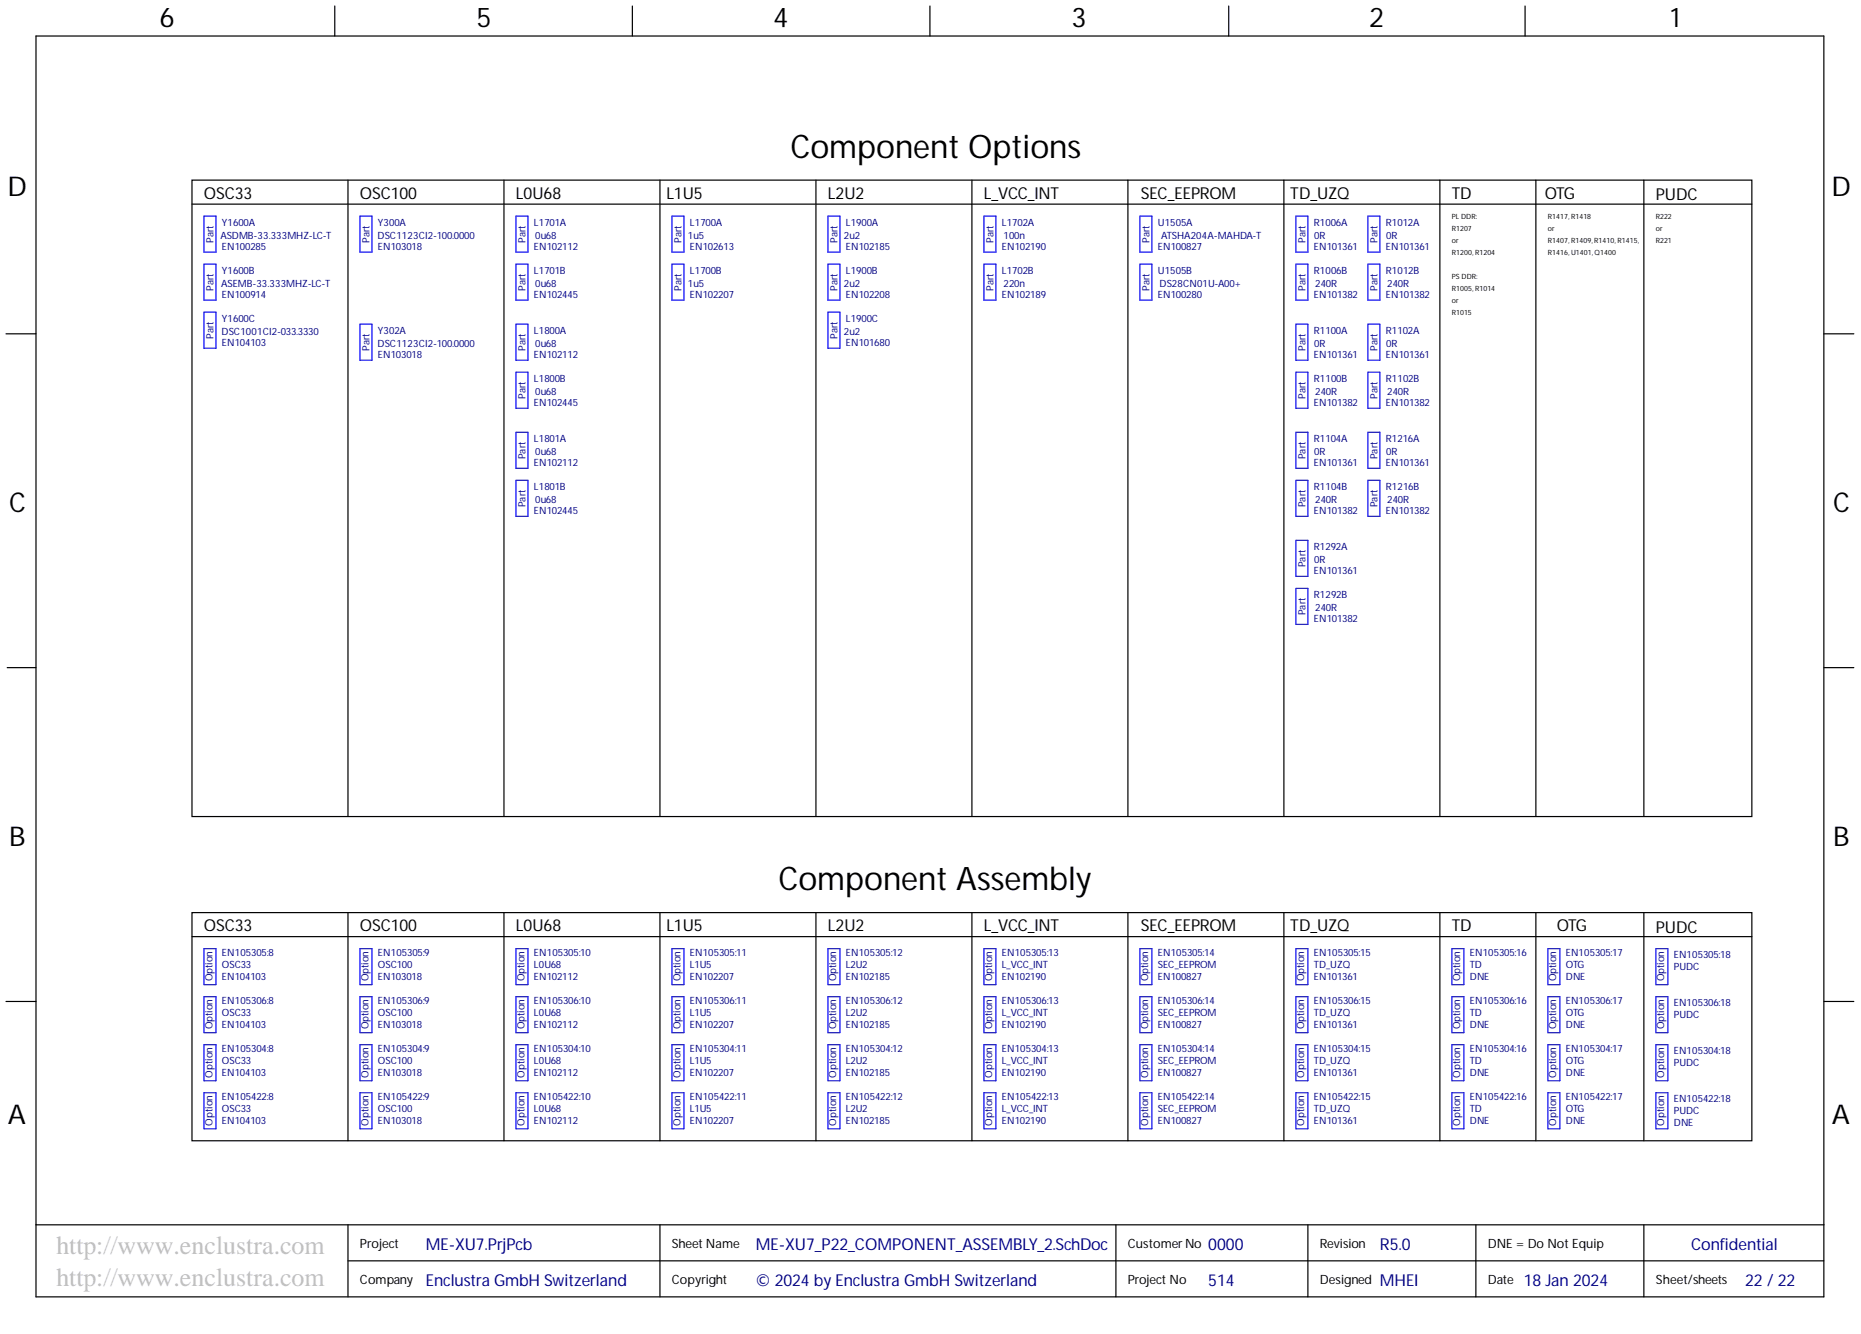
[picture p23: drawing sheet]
<svg xmlns="http://www.w3.org/2000/svg" width="393mm" height="282mm" viewBox="0 0 393 282" stroke-linecap="round" stroke-linejoin="round" font-family="sans-serif">
<defs><g id="words">
<g font-size="6.9">
<text x="167" y="33.3">Component Options</text>
<text x="164.5" y="188.1">Component Assembly</text>
</g>
<g font-size="5.8">
<text x="33.7" y="5.7">6</text>
<text x="100.7" y="5.7">5</text>
<text x="163.4" y="5.7">4</text>
<text x="226.5" y="5.7">3</text>
<text x="289.4" y="5.7">2</text>
<text x="353" y="5.7">1</text>
<text x="1.6" y="41.4">D</text>
<text x="387.1" y="41.4">D</text>
<text x="1.9" y="108.2">C</text>
<text x="387.4" y="108.2">C</text>
<text x="1.9" y="178.7">B</text>
<text x="387.4" y="178.7">B</text>
<text x="1.7" y="237.6">A</text>
<text x="387.2" y="237.6">A</text>
</g>
<g font-size="5.5" fill="#c0c0c0">
<text x="11.9" y="265">http://www.enclustra.com</text>
<text x="11.9" y="271.8">http://www.enclustra.com</text>
</g>
<g font-size="3.5">
<text x="43.1" y="42">OSC33</text>
<text x="76.1" y="42">OSC100</text>
<text x="109.1" y="42">L0U68</text>
<text x="140.8" y="42">L1U5</text>
<text x="175" y="42">L2U2</text>
<text x="208" y="42">L_VCC_INT</text>
<text x="241.1" y="42">SEC_EEPROM</text>
<text x="272.7" y="42">TD_UZQ</text>
<text x="306.9" y="42">TD</text>
<text x="326.5" y="42">OTG</text>
<text x="350" y="42.3">PUDC</text>
<text x="43.1" y="196.8">OSC33</text>
<text x="76.1" y="196.8">OSC100</text>
<text x="109.1" y="196.8">L0U68</text>
<text x="140.8" y="196.8">L1U5</text>
<text x="175" y="196.8">L2U2</text>
<text x="208" y="196.8">L_VCC_INT</text>
<text x="241.1" y="196.8">SEC_EEPROM</text>
<text x="272.7" y="196.8">TD_UZQ</text>
<text x="306.9" y="196.8">TD</text>
<text x="329" y="196.8">OTG</text>
<text x="350" y="197.1">PUDC</text>
</g>
<g font-size="3.5" fill="#000080">
<text x="90" y="264">ME-XU7.PrjPcb</text>
<text x="159.8" y="264">ME-XU7_P22_COMPONENT_ASSEMBLY_2.SchDoc</text>
<text x="255.4" y="264">0000</text>
<text x="357.4" y="264">Confidential</text>
<text x="90" y="271.7">Enclustra GmbH Switzerland</text>
<text x="159.8" y="271.7">© 2024 by Enclustra GmbH Switzerland</text>
<text x="255.4" y="271.7">514</text>
<text x="291.7" y="271.7">MHEI</text>
<text x="322.1" y="271.7">18 Jan 2024</text>
<text x="368.8" y="271.7">22 / 22</text>
</g>
<text font-size="3.5" fill="#00007c" x="291.7" y="264">R5.0</text>
<g font-size="2.7">
<text x="76.1" y="263.7">Project</text>
<text x="142" y="263.7">Sheet Name</text>
<text x="238.4" y="263.7">CustomerNo</text>
<text x="279" y="263.7">Revision</text>
<text x="314.5" y="263.7">DNE = Do Not Equip</text>
<text x="76.1" y="271.3">Company</text>
<text x="142" y="271.3">Copyright</text>
<text x="238.4" y="271.3">Project No</text>
<text x="279" y="271.3">Designed</text>
<text x="314.5" y="271.3">Date</text>
<text x="350" y="271.3">Sheet/sheets</text>
</g>
<g font-size="2.1" fill="#000080">
<text x="46.9" y="47.8">Y1600A</text>
<text x="79.9" y="47.8">Y300A</text>
<text x="112.9" y="47.8">L1701A</text>
<text x="145.8" y="47.8">L1700A</text>
<text x="178.8" y="47.8">L1900A</text>
<text x="211.8" y="47.8">L1702A</text>
<text x="244.7" y="47.8">U1505A</text>
<text x="277.7" y="47.8">R1006A</text>
<text x="292.9" y="47.8">R1012A</text>
<text x="45.1" y="51.3" transform="rotate(-90 45.1 51.3)">Part</text>
<text x="46.6" y="50.5">ASDMB-33.333MHZ-LC-T</text>
<text x="46.9" y="52.8">EN100285</text>
<text x="78.1" y="51.3" transform="rotate(-90 78.1 51.3)">Part</text>
<text x="79.8" y="50.5">DSC1123CI2-100.0000</text>
<text x="79.9" y="52.8">EN103018</text>
<text x="111.1" y="51.3" transform="rotate(-90 111.1 51.3)">Part</text>
<text x="112.9" y="52.8">EN102112</text>
<text x="113.1" y="50.5">0u68</text>
<text x="144.1" y="51.3" transform="rotate(-90 144.1 51.3)">Part</text>
<text x="145.4" y="50.5">1u5</text>
<text x="145.8" y="52.8">EN102613</text>
<text x="177" y="51.3" transform="rotate(-90 177 51.3)">Part</text>
<text x="178.4" y="50.5">2u2</text>
<text x="178.8" y="52.8">EN102185</text>
<text x="210" y="51.3" transform="rotate(-90 210 51.3)">Part</text>
<text x="211.8" y="52.8">EN102190</text>
<text x="212.1" y="50.5">100n</text>
<text x="243" y="51.3" transform="rotate(-90 243 51.3)">Part</text>
<text x="244.7" y="52.8">EN100827</text>
<text x="245.4" y="50.5">ATSHA204A-MAHDA-T</text>
<text x="275.9" y="51.3" transform="rotate(-90 275.9 51.3)">Part</text>
<text x="277.7" y="52.8">EN101361</text>
<text x="277.8" y="50.5">0R</text>
<text x="291.2" y="51.3" transform="rotate(-90 291.2 51.3)">Part</text>
<text x="292.9" y="52.8">EN101361</text>
<text x="293" y="50.5">0R</text>
<text x="46.9" y="57.9">Y1600B</text>
<text x="112.9" y="57.9">L1701B</text>
<text x="145.8" y="57.9">L1700B</text>
<text x="178.8" y="57.9">L1900B</text>
<text x="211.8" y="57.9">L1702B</text>
<text x="244.7" y="57.9">U1505B</text>
<text x="277.7" y="57.9">R1006B</text>
<text x="292.9" y="57.9">R1012B</text>
<text x="45.1" y="61.4" transform="rotate(-90 45.1 61.4)">Part</text>
<text x="46.7" y="60.6">ASEMB-33.333MHZ-LC-T</text>
<text x="46.9" y="62.9">EN100914</text>
<text x="111.1" y="61.4" transform="rotate(-90 111.1 61.4)">Part</text>
<text x="112.9" y="62.9">EN102445</text>
<text x="113.1" y="60.6">0u68</text>
<text x="144.1" y="61.4" transform="rotate(-90 144.1 61.4)">Part</text>
<text x="145.4" y="60.6">1u5</text>
<text x="145.8" y="62.9">EN102207</text>
<text x="177" y="61.4" transform="rotate(-90 177 61.4)">Part</text>
<text x="178.4" y="60.6">2u2</text>
<text x="178.8" y="62.9">EN102208</text>
<text x="210" y="61.4" transform="rotate(-90 210 61.4)">Part</text>
<text x="211.8" y="62.9">EN102189</text>
<text x="212.1" y="60.6">220n</text>
<text x="243" y="61.4" transform="rotate(-90 243 61.4)">Part</text>
<text x="244.7" y="62.9">EN100280</text>
<text x="245.1" y="60.6">DS28CN01U-A00+</text>
<text x="275.9" y="61.4" transform="rotate(-90 275.9 61.4)">Part</text>
<text x="277.7" y="62.9">EN101382</text>
<text x="278" y="60.6">240R</text>
<text x="291.2" y="61.4" transform="rotate(-90 291.2 61.4)">Part</text>
<text x="292.9" y="62.9">EN101382</text>
<text x="293.2" y="60.6">240R</text>
<text x="45.1" y="71.6" transform="rotate(-90 45.1 71.6)">Part</text>
<text x="46.8" y="70.8">DSC1001CI2-033.3330</text>
<text x="46.9" y="68.1">Y1600C</text>
<text x="79.9" y="70.6">Y302A</text>
<text x="112.9" y="70.6">L1800A</text>
<text x="177" y="71.6" transform="rotate(-90 177 71.6)">Part</text>
<text x="178.4" y="70.8">2u2</text>
<text x="178.8" y="68.1">L1900C</text>
<text x="277.7" y="70.6">R1100A</text>
<text x="292.9" y="70.6">R1102A</text>
<text x="46.9" y="73.1">EN104103</text>
<text x="78.1" y="74.1" transform="rotate(-90 78.1 74.1)">Part</text>
<text x="79.8" y="73.3">DSC1123CI2-100.0000</text>
<text x="79.9" y="75.6">EN103018</text>
<text x="111.1" y="74.1" transform="rotate(-90 111.1 74.1)">Part</text>
<text x="112.9" y="75.6">EN102112</text>
<text x="113.1" y="73.3">0u68</text>
<text x="178.8" y="73.1">EN101680</text>
<text x="275.9" y="74.1" transform="rotate(-90 275.9 74.1)">Part</text>
<text x="277.7" y="75.6">EN101361</text>
<text x="277.8" y="73.3">0R</text>
<text x="291.2" y="74.1" transform="rotate(-90 291.2 74.1)">Part</text>
<text x="292.9" y="75.6">EN101361</text>
<text x="293" y="73.3">0R</text>
<text x="112.9" y="80.8">L1800B</text>
<text x="113.1" y="83.5">0u68</text>
<text x="277.7" y="80.8">R1100B</text>
<text x="278" y="83.5">240R</text>
<text x="292.9" y="80.8">R1102B</text>
<text x="293.2" y="83.5">240R</text>
<text x="111.1" y="84.2" transform="rotate(-90 111.1 84.2)">Part</text>
<text x="112.9" y="85.8">EN102445</text>
<text x="275.9" y="84.2" transform="rotate(-90 275.9 84.2)">Part</text>
<text x="277.7" y="85.8">EN101382</text>
<text x="291.2" y="84.2" transform="rotate(-90 291.2 84.2)">Part</text>
<text x="292.9" y="85.8">EN101382</text>
<text x="112.9" y="93.5">L1801A</text>
<text x="277.7" y="93.5">R1104A</text>
<text x="292.9" y="93.5">R1216A</text>
<text x="111.1" y="96.9" transform="rotate(-90 111.1 96.9)">Part</text>
<text x="112.9" y="98.4">EN102112</text>
<text x="113.1" y="96.2">0u68</text>
<text x="275.9" y="96.9" transform="rotate(-90 275.9 96.9)">Part</text>
<text x="277.7" y="98.4">EN101361</text>
<text x="277.8" y="96.2">0R</text>
<text x="291.2" y="96.9" transform="rotate(-90 291.2 96.9)">Part</text>
<text x="292.9" y="98.4">EN101361</text>
<text x="293" y="96.2">0R</text>
<text x="111.1" y="107.1" transform="rotate(-90 111.1 107.1)">Part</text>
<text x="112.9" y="103.6">L1801B</text>
<text x="113.1" y="106.3">0u68</text>
<text x="275.9" y="107.1" transform="rotate(-90 275.9 107.1)">Part</text>
<text x="277.7" y="103.6">R1104B</text>
<text x="278" y="106.3">240R</text>
<text x="291.2" y="107.1" transform="rotate(-90 291.2 107.1)">Part</text>
<text x="292.9" y="103.6">R1216B</text>
<text x="293.2" y="106.3">240R</text>
<text x="112.9" y="108.6">EN102445</text>
<text x="277.7" y="108.6">EN101382</text>
<text x="292.9" y="108.6">EN101382</text>
<text x="275.9" y="119.8" transform="rotate(-90 275.9 119.8)">Part</text>
<text x="277.7" y="116.3">R1292A</text>
<text x="277.8" y="119">0R</text>
<text x="277.7" y="121.3">EN101361</text>
<text x="275.9" y="129.9" transform="rotate(-90 275.9 129.9)">Part</text>
<text x="277.7" y="131.4">EN101382</text>
<text x="277.7" y="126.4">R1292B</text>
<text x="278" y="129.1">240R</text>
<text x="46.9" y="202">EN105305:8</text>
<text x="79.9" y="202">EN105305:9</text>
<text x="112.9" y="202">EN105305:10</text>
<text x="145.8" y="202">EN105305:11</text>
<text x="178.8" y="202">EN105305:12</text>
<text x="211.8" y="202">EN105305:13</text>
<text x="244.7" y="202">EN105305:14</text>
<text x="277.7" y="202">EN105305:15</text>
<text x="310.7" y="202">EN105305:16</text>
<text x="331" y="202">EN105305:17</text>
<text x="353.8" y="202.5">EN105305:18</text>
<text x="44.9" y="207.4" transform="rotate(-90 44.9 207.4)">Option</text>
<text x="46.9" y="204.5">OSC33</text>
<text x="46.9" y="207">EN104103</text>
<text x="77.9" y="207.4" transform="rotate(-90 77.9 207.4)">Option</text>
<text x="79.9" y="204.5">OSC100</text>
<text x="79.9" y="207">EN103018</text>
<text x="110.8" y="207.4" transform="rotate(-90 110.8 207.4)">Option</text>
<text x="112.9" y="204.5">L0U68</text>
<text x="112.9" y="207">EN102112</text>
<text x="143.8" y="207.4" transform="rotate(-90 143.8 207.4)">Option</text>
<text x="145.8" y="204.5">L1U5</text>
<text x="145.8" y="207">EN102207</text>
<text x="176.8" y="207.4" transform="rotate(-90 176.8 207.4)">Option</text>
<text x="178.8" y="204.5">L2U2</text>
<text x="178.8" y="207">EN102185</text>
<text x="209.7" y="207.4" transform="rotate(-90 209.7 207.4)">Option</text>
<text x="211.8" y="204.5">L_VCC_INT</text>
<text x="211.8" y="207">EN102190</text>
<text x="242.7" y="207.4" transform="rotate(-90 242.7 207.4)">Option</text>
<text x="244.7" y="204.5">SEC_EEPROM</text>
<text x="244.7" y="207">EN100827</text>
<text x="275.7" y="207.4" transform="rotate(-90 275.7 207.4)">Option</text>
<text x="277.7" y="204.5">TD_UZQ</text>
<text x="277.7" y="207">EN101361</text>
<text x="308.6" y="207.4" transform="rotate(-90 308.6 207.4)">Option</text>
<text x="310.7" y="204.5">TD</text>
<text x="310.7" y="207">DNE</text>
<text x="328.9" y="207.4" transform="rotate(-90 328.9 207.4)">Option</text>
<text x="331" y="204.5">OTG</text>
<text x="331" y="207">DNE</text>
<text x="351.8" y="207.4" transform="rotate(-90 351.8 207.4)">Option</text>
<text x="353.8" y="205">PUDC</text>
<text x="46.9" y="214.7">OSC33</text>
<text x="46.9" y="212.1">EN105306:8</text>
<text x="79.9" y="214.7">OSC100</text>
<text x="79.9" y="212.1">EN105306:9</text>
<text x="112.9" y="214.7">L0U68</text>
<text x="112.9" y="212.1">EN105306:10</text>
<text x="145.8" y="214.7">L1U5</text>
<text x="145.8" y="212.1">EN105306:11</text>
<text x="178.8" y="214.7">L2U2</text>
<text x="178.8" y="212.1">EN105306:12</text>
<text x="211.8" y="214.7">L_VCC_INT</text>
<text x="211.8" y="212.1">EN105306:13</text>
<text x="244.7" y="214.7">SEC_EEPROM</text>
<text x="244.7" y="212.1">EN105306:14</text>
<text x="277.7" y="214.7">TD_UZQ</text>
<text x="277.7" y="212.1">EN105306:15</text>
<text x="310.7" y="214.7">TD</text>
<text x="310.7" y="212.1">EN105306:16</text>
<text x="331" y="214.7">OTG</text>
<text x="331" y="212.1">EN105306:17</text>
<text x="353.8" y="212.6">EN105306:18</text>
<text x="353.8" y="215.2">PUDC</text>
<text x="44.9" y="217.5" transform="rotate(-90 44.9 217.5)">Option</text>
<text x="46.9" y="217.2">EN104103</text>
<text x="77.9" y="217.5" transform="rotate(-90 77.9 217.5)">Option</text>
<text x="79.9" y="217.2">EN103018</text>
<text x="110.8" y="217.5" transform="rotate(-90 110.8 217.5)">Option</text>
<text x="112.9" y="217.2">EN102112</text>
<text x="143.8" y="217.5" transform="rotate(-90 143.8 217.5)">Option</text>
<text x="145.8" y="217.2">EN102207</text>
<text x="176.8" y="217.5" transform="rotate(-90 176.8 217.5)">Option</text>
<text x="178.8" y="217.2">EN102185</text>
<text x="209.7" y="217.5" transform="rotate(-90 209.7 217.5)">Option</text>
<text x="211.8" y="217.2">EN102190</text>
<text x="242.7" y="217.5" transform="rotate(-90 242.7 217.5)">Option</text>
<text x="244.7" y="217.2">EN100827</text>
<text x="275.7" y="217.5" transform="rotate(-90 275.7 217.5)">Option</text>
<text x="277.7" y="217.2">EN101361</text>
<text x="308.6" y="217.5" transform="rotate(-90 308.6 217.5)">Option</text>
<text x="310.7" y="217.2">DNE</text>
<text x="328.9" y="217.5" transform="rotate(-90 328.9 217.5)">Option</text>
<text x="331" y="217.2">DNE</text>
<text x="351.8" y="217.5" transform="rotate(-90 351.8 217.5)">Option</text>
<text x="44.9" y="227.7" transform="rotate(-90 44.9 227.7)">Option</text>
<text x="46.9" y="224.8">OSC33</text>
<text x="46.9" y="227.3">EN104103</text>
<text x="46.9" y="222.3">EN105304:8</text>
<text x="77.9" y="227.7" transform="rotate(-90 77.9 227.7)">Option</text>
<text x="79.9" y="224.8">OSC100</text>
<text x="79.9" y="227.3">EN103018</text>
<text x="79.9" y="222.3">EN105304:9</text>
<text x="110.8" y="227.7" transform="rotate(-90 110.8 227.7)">Option</text>
<text x="112.9" y="224.8">L0U68</text>
<text x="112.9" y="227.3">EN102112</text>
<text x="112.9" y="222.3">EN105304:10</text>
<text x="143.8" y="227.7" transform="rotate(-90 143.8 227.7)">Option</text>
<text x="145.8" y="224.8">L1U5</text>
<text x="145.8" y="227.3">EN102207</text>
<text x="145.8" y="222.3">EN105304:11</text>
<text x="176.8" y="227.7" transform="rotate(-90 176.8 227.7)">Option</text>
<text x="178.8" y="224.8">L2U2</text>
<text x="178.8" y="227.3">EN102185</text>
<text x="178.8" y="222.3">EN105304:12</text>
<text x="209.7" y="227.7" transform="rotate(-90 209.7 227.7)">Option</text>
<text x="211.8" y="224.8">L_VCC_INT</text>
<text x="211.8" y="227.3">EN102190</text>
<text x="211.8" y="222.3">EN105304:13</text>
<text x="242.7" y="227.7" transform="rotate(-90 242.7 227.7)">Option</text>
<text x="244.7" y="224.8">SEC_EEPROM</text>
<text x="244.7" y="227.3">EN100827</text>
<text x="244.7" y="222.3">EN105304:14</text>
<text x="275.7" y="227.7" transform="rotate(-90 275.7 227.7)">Option</text>
<text x="277.7" y="224.8">TD_UZQ</text>
<text x="277.7" y="227.3">EN101361</text>
<text x="277.7" y="222.3">EN105304:15</text>
<text x="308.6" y="227.7" transform="rotate(-90 308.6 227.7)">Option</text>
<text x="310.7" y="224.8">TD</text>
<text x="310.7" y="227.3">DNE</text>
<text x="310.7" y="222.3">EN105304:16</text>
<text x="328.9" y="227.7" transform="rotate(-90 328.9 227.7)">Option</text>
<text x="331" y="224.8">OTG</text>
<text x="331" y="227.3">DNE</text>
<text x="331" y="222.3">EN105304:17</text>
<text x="351.8" y="227.7" transform="rotate(-90 351.8 227.7)">Option</text>
<text x="353.8" y="222.8">EN105304:18</text>
<text x="353.8" y="225.3">PUDC</text>
<text x="46.9" y="232.4">EN105422:8</text>
<text x="79.9" y="232.4">EN105422:9</text>
<text x="112.9" y="232.4">EN105422:10</text>
<text x="145.8" y="232.4">EN105422:11</text>
<text x="178.8" y="232.4">EN105422:12</text>
<text x="211.8" y="232.4">EN105422:13</text>
<text x="244.7" y="232.4">EN105422:14</text>
<text x="277.7" y="232.4">EN105422:15</text>
<text x="310.7" y="232.4">EN105422:16</text>
<text x="331" y="232.4">EN105422:17</text>
<text x="353.8" y="232.9">EN105422:18</text>
<text x="44.9" y="237.8" transform="rotate(-90 44.9 237.8)">Option</text>
<text x="46.9" y="235">OSC33</text>
<text x="46.9" y="237.5">EN104103</text>
<text x="77.9" y="237.8" transform="rotate(-90 77.9 237.8)">Option</text>
<text x="79.9" y="235">OSC100</text>
<text x="79.9" y="237.5">EN103018</text>
<text x="110.8" y="237.8" transform="rotate(-90 110.8 237.8)">Option</text>
<text x="112.9" y="235">L0U68</text>
<text x="112.9" y="237.5">EN102112</text>
<text x="143.8" y="237.8" transform="rotate(-90 143.8 237.8)">Option</text>
<text x="145.8" y="235">L1U5</text>
<text x="145.8" y="237.5">EN102207</text>
<text x="176.8" y="237.8" transform="rotate(-90 176.8 237.8)">Option</text>
<text x="178.8" y="235">L2U2</text>
<text x="178.8" y="237.5">EN102185</text>
<text x="209.7" y="237.8" transform="rotate(-90 209.7 237.8)">Option</text>
<text x="211.8" y="235">L_VCC_INT</text>
<text x="211.8" y="237.5">EN102190</text>
<text x="242.7" y="237.8" transform="rotate(-90 242.7 237.8)">Option</text>
<text x="244.7" y="235">SEC_EEPROM</text>
<text x="244.7" y="237.5">EN100827</text>
<text x="275.7" y="237.8" transform="rotate(-90 275.7 237.8)">Option</text>
<text x="277.7" y="235">TD_UZQ</text>
<text x="277.7" y="237.5">EN101361</text>
<text x="308.6" y="237.8" transform="rotate(-90 308.6 237.8)">Option</text>
<text x="310.7" y="235">TD</text>
<text x="310.7" y="237.5">DNE</text>
<text x="328.9" y="237.8" transform="rotate(-90 328.9 237.8)">Option</text>
<text x="331" y="235">OTG</text>
<text x="331" y="237.5">DNE</text>
<text x="351.8" y="237.8" transform="rotate(-90 351.8 237.8)">Option</text>
<text x="353.8" y="238">DNE</text>
<text x="353.8" y="235.5">PUDC</text>
</g>
<g font-size="1.5">
<text x="306.9" y="46.3">PL DDR:</text>
<text x="327.2" y="46.3">R1417, R1418</text>
<text x="350" y="46.3">R222</text>
<text x="306.9" y="53.9">R1200, R1204</text>
<text x="306.9" y="48.8">R1207</text>
<text x="306.9" y="51.3">or</text>
<text x="327.2" y="51.3">R1407, R1409, R1410, R1415,</text>
<text x="327.2" y="48.8">or</text>
<text x="327.2" y="53.9">R1416, U1401, Q1400</text>
<text x="350" y="48.8">or</text>
<text x="350" y="51.3">R221</text>
<text x="306.9" y="58.9">PS DDR:</text>
<text x="306.9" y="61.5">R1005, R1014</text>
<text x="306.9" y="64">or</text>
<text x="306.9" y="66.6">R1015</text>
</g>
</g></defs>
<g fill="none" stroke="#000" stroke-width=".25">
<path d="M7.6 7.6h377.9v266.4h-377.9zM70.8 1.3v6.3M133.7 1.3v6.3M196.6 1.3v6.3M259.7 1.3v6.3M322.3 1.3v6.3M40.6 38.1h329.7v134.4h-329.7zM73.5 38.1v134.4M106.5 38.1v134.4M139.5 38.1v134.4M172.5 38.1v134.4M205.4 38.1v134.4"/>
<path d="M238.4 38.1v134.4M271.4 38.1v134.4M304.3 38.1v134.4M324.6 38.1v134.4M347.5 38.1v134.4M40.6 43.1h329.7M1.3 70.5h6.3M385.5 70.5h6.3M1.5 141.1h6.1M385.5 141.1h6.3M40.6 192.8h329.7v48.2h-329.7zM40.6 197.9h329.7"/>
<path d="M73.5 192.8v48.2M106.5 192.8v48.2M139.5 192.8v48.2M172.5 192.8v48.2M205.4 192.8v48.2M238.4 192.8v48.2M271.4 192.8v48.2M304.3 192.8v48.2M324.6 192.8v48.2M347.5 192.8v48.2M1.3 211.6h6.3M385.5 211.6h6.3"/>
<path d="M7.6 258.8h377.9M73.5 258.8v15.2M139.5 258.8v15.2M235.9 258.8v15.2M276.4 258.8v15.2M311.9 258.8v15.2M347.5 258.8v15.2M73.5 266.4h312"/>
</g>
<g fill="none" stroke="#00f" stroke-width=".25">
<path d="M43.1 45.7h2.6v7.6h-2.6zM43.1 55.8h2.6v7.6h-2.6zM76.1 45.7h2.5v7.6h-2.5zM109.1 45.7h2.5v7.6h-2.5zM109.1 55.8h2.5v7.6h-2.5zM142 45.7h2.6v7.6h-2.6zM142 55.8h2.6v7.6h-2.6zM175 45.7h2.5v7.6h-2.5zM175 55.8h2.5v7.6h-2.5zM208 45.7h2.5v7.6h-2.5zM208 55.8h2.5v7.6h-2.5zM240.9 45.7h2.6v7.6h-2.6z"/>
<path d="M240.9 55.8h2.6v7.6h-2.6zM273.9 45.7h2.5v7.6h-2.5zM273.9 55.8h2.5v7.6h-2.5zM289.1 45.7h2.6v7.6h-2.6zM289.1 55.8h2.6v7.6h-2.6zM43.1 66h2.6v7.6h-2.6zM76.1 68.5h2.5v7.6h-2.5zM109.1 68.5h2.5v7.6h-2.5zM109.1 78.7h2.5v7.6h-2.5zM175 66h2.5v7.6h-2.5zM273.9 68.5h2.5v7.6h-2.5zM273.9 78.7h2.5v7.6h-2.5z"/>
<path d="M289.1 68.5h2.6v7.6h-2.6zM289.1 78.7h2.6v7.6h-2.6zM109.1 91.3h2.5v7.7h-2.5zM273.9 91.3h2.5v7.7h-2.5zM289.1 91.3h2.6v7.7h-2.6zM109.1 101.5h2.5v7.6h-2.5zM273.9 101.5h2.5v7.6h-2.5zM273.9 114.2h2.5v7.6h-2.5zM289.1 101.5h2.6v7.6h-2.6zM273.9 124.3h2.5v7.6h-2.5zM43.1 200.4h2.6v7.7h-2.6zM43.1 210.6h2.6v7.6h-2.6z"/>
<path d="M76.1 200.4h2.5v7.7h-2.5zM76.1 210.6h2.5v7.6h-2.5zM109.1 200.4h2.5v7.7h-2.5zM109.1 210.6h2.5v7.6h-2.5zM142 200.4h2.6v7.7h-2.6zM142 210.6h2.6v7.6h-2.6zM175 200.4h2.5v7.7h-2.5zM175 210.6h2.5v7.6h-2.5zM208 200.4h2.5v7.7h-2.5zM208 210.6h2.5v7.6h-2.5zM240.9 200.4h2.6v7.7h-2.6zM240.9 210.6h2.6v7.6h-2.6z"/>
<path d="M273.9 200.4h2.5v7.7h-2.5zM273.9 210.6h2.5v7.6h-2.5zM306.9 200.4h2.5v7.7h-2.5zM306.9 210.6h2.5v7.6h-2.5zM327.2 200.4h2.5v7.7h-2.5zM327.2 210.6h2.5v7.6h-2.5zM350 200.4h2.5v7.7h-2.5zM350 210.6h2.5v7.6h-2.5zM43.1 220.7h2.6v7.7h-2.6zM43.1 230.9h2.6v7.6h-2.6zM76.1 220.7h2.5v7.7h-2.5zM76.1 230.9h2.5v7.6h-2.5z"/>
<path d="M109.1 220.7h2.5v7.7h-2.5zM109.1 230.9h2.5v7.6h-2.5zM142 220.7h2.6v7.7h-2.6zM142 230.9h2.6v7.6h-2.6zM175 220.7h2.5v7.7h-2.5zM175 230.9h2.5v7.6h-2.5zM208 220.7h2.5v7.7h-2.5zM208 230.9h2.5v7.6h-2.5zM240.9 220.7h2.6v7.7h-2.6zM240.9 230.9h2.6v7.6h-2.6zM273.9 220.7h2.5v7.7h-2.5zM273.9 230.9h2.5v7.6h-2.5z"/>
<path d="M306.9 220.7h2.5v7.7h-2.5zM306.9 230.9h2.5v7.6h-2.5zM327.2 220.7h2.5v7.7h-2.5zM327.2 230.9h2.5v7.6h-2.5zM350 220.7h2.5v7.7h-2.5zM350 230.9h2.5v7.6h-2.5z"/>
</g>
<use href="#words"/>
</svg>
